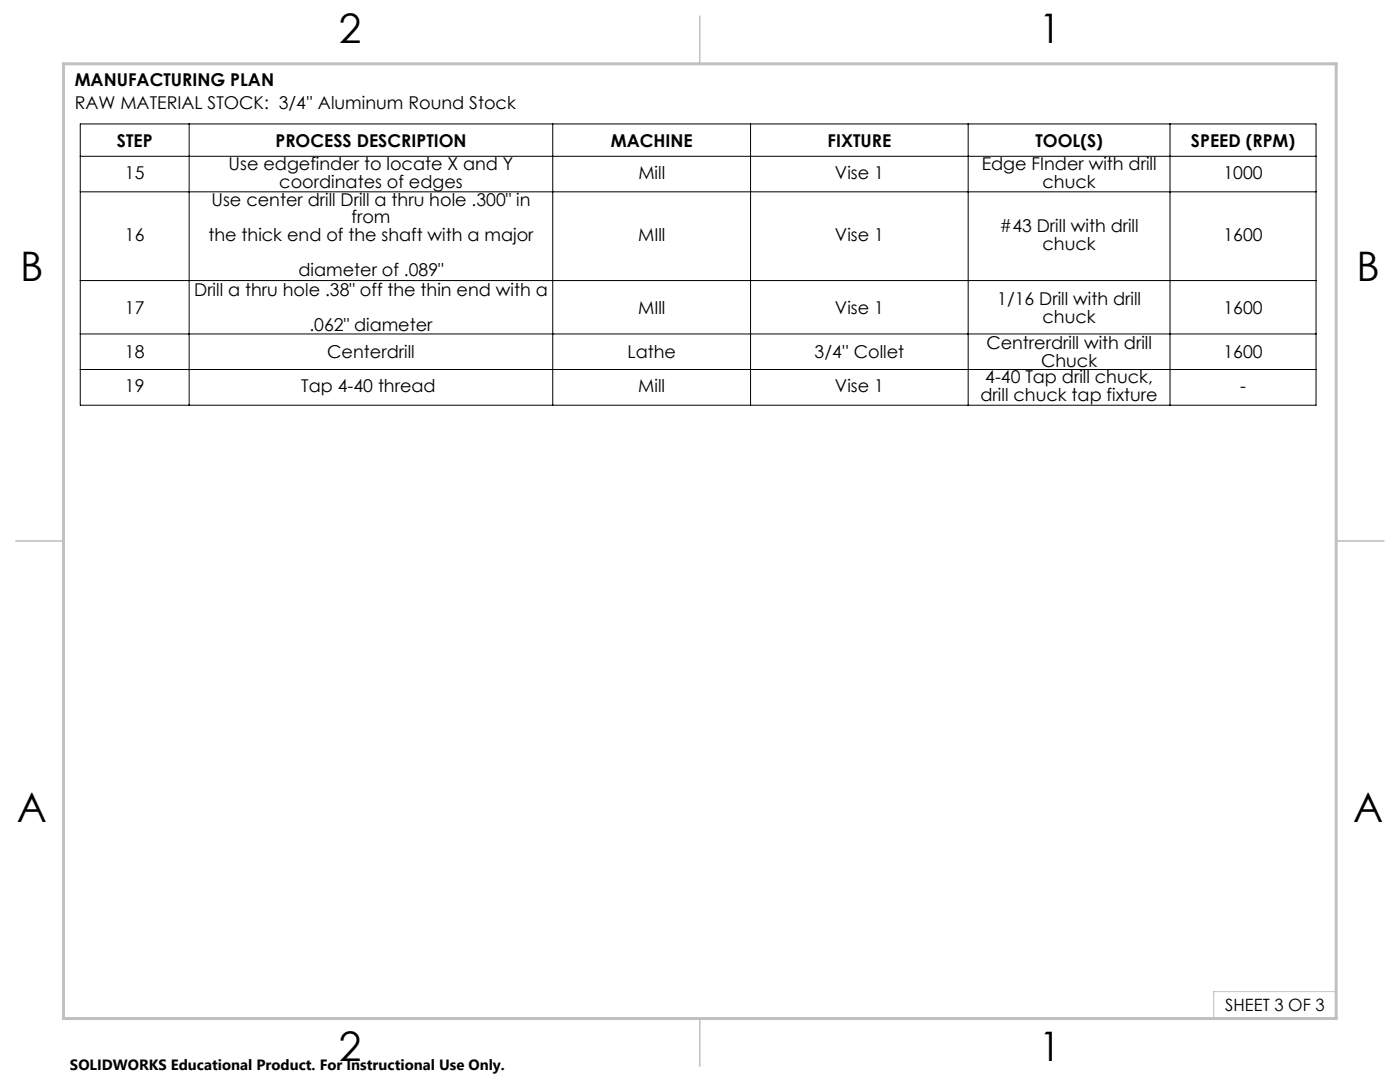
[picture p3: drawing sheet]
<svg xmlns="http://www.w3.org/2000/svg" width="279mm" height="216mm" viewBox="0 0 279 216" stroke-linecap="round" stroke-linejoin="round" font-family="sans-serif">
<defs><g id="words">
<g font-size="8.1">
<text x="67.6" y="8.5">2</text>
<text x="207.3" y="8.5">1</text>
<text x="4" y="56.2">B</text>
<text x="270.7" y="56.2">B</text>
<text x="3.3" y="164.1">A</text>
<text x="270" y="164.1">A</text>
<text x="67.6" y="211.7">2</text>
<text x="207.3" y="211.7">1</text>
</g>
<g font-size="3.5">
<text x="14.9" y="17.2">MANUFACTURING PLAN</text>
<text x="14.9" y="21.7">RAW MATERIAL STOCK: 3/4'' Aluminum Round Stock</text>
<text x="23.3" y="29.3">STEP</text>
<text x="55" y="29.3">PROCESS DESCRIPTION</text>
<text x="121.9" y="29.3">MACHINE</text>
<text x="165.2" y="29.3">FIXTURE</text>
<text x="206.6" y="29.3">TOOL(S)</text>
<text x="237.7" y="29.3">SPEED (RPM)</text>
<text x="24.9" y="35.7">15</text>
<text x="45.6" y="33.9">Use edgefinder to locate X and Y</text>
<text x="127.4" y="35.7">Mill</text>
<text x="166.6" y="35.7">Vise 1</text>
<text x="195.9" y="33.9">Edge FInder with drill</text>
<text x="244.2" y="35.7">1000</text>
<text x="42.2" y="41.1">Use center drill Drill a thru hole .300&quot; in</text>
<text x="55.7" y="37.5">coordinates of edges</text>
<text x="208.1" y="37.5">chuck</text>
<text x="70.2" y="44.6">from</text>
<text x="199.5" y="46.4">#43 Drill with drill</text>
<text x="24.9" y="48.1">16</text>
<text x="41.6" y="48.1">the thick end of the shaft with a major</text>
<text x="127.3" y="48.1">MIll</text>
<text x="166.6" y="48.1">Vise 1</text>
<text x="208.1" y="49.9">chuck</text>
<text x="244.2" y="48.1">1600</text>
<text x="38.8" y="59.1">Drill a thru hole .38&quot; off the thin end with a</text>
<text x="59.6" y="55.2">diameter of .089&quot;</text>
<text x="24.9" y="62.6">17</text>
<text x="127.3" y="62.6">MIll</text>
<text x="166.6" y="62.6">Vise 1</text>
<text x="199" y="60.9">1/16 Drill with drill</text>
<text x="208.1" y="64.4">chuck</text>
<text x="244.2" y="62.6">1600</text>
<text x="24.9" y="71.5">18</text>
<text x="61.7" y="66.1">.062&quot; diameter</text>
<text x="65.3" y="71.5">Centerdrill</text>
<text x="125.2" y="71.5">Lathe</text>
<text x="162.6" y="71.5">3/4'' Collet</text>
<text x="196.8" y="69.7">Centrerdrill with drill</text>
<text x="244.2" y="71.5">1600</text>
<text x="196.6" y="76.5">4-40 Tap drill chuck,</text>
<text x="207.8" y="73.3">Chuck</text>
<text x="24.9" y="78.3">19</text>
<text x="60.1" y="78.3">Tap 4-40 thread</text>
<text x="127.4" y="78.3">Mill</text>
<text x="166.6" y="78.3">Vise 1</text>
<text x="195.7" y="80">drill chuck tap fixture</text>
<text x="247.5" y="78.3">-</text>
</g>
<text font-size="3.4" x="244.5" y="201.7">SHEET 3 OF 3</text>
<text font-size="3" x="14" y="213.5">SOLIDWORKS Educational Product. For Instructional Use Only.</text>
</g></defs>
<path d="M16 24.7h246.6v56.2h-246.6zM16 31.2h246.6M16 38.3h246.6M37.7 24.7v56.2M110.3 24.7v56.2M149.8 24.7v56.2M193.2 24.7v56.2M233.5 24.7v56.2M16 56h246.6M16 66.6h246.6M16 73.7h246.6" fill="none" stroke="#000" stroke-width=".2"/>
<path d="M266.7 153.3v49.9h-240M266.7 197.9h-24.5v5.3" fill="none" stroke="#c0c0c0" stroke-width=".2"/>
<path d="M139.7 3.2v9.5M3.1 107.9h9.6M266.7 107.9h9.5M139.7 203.2v9.6" fill="none" stroke="#c0c0c0" stroke-width=".3"/>
<path d="M12.7 12.7h254v190.5h-254z" fill="none" stroke="#c0c0c0" stroke-width=".6"/>
<use href="#words"/>
</svg>
